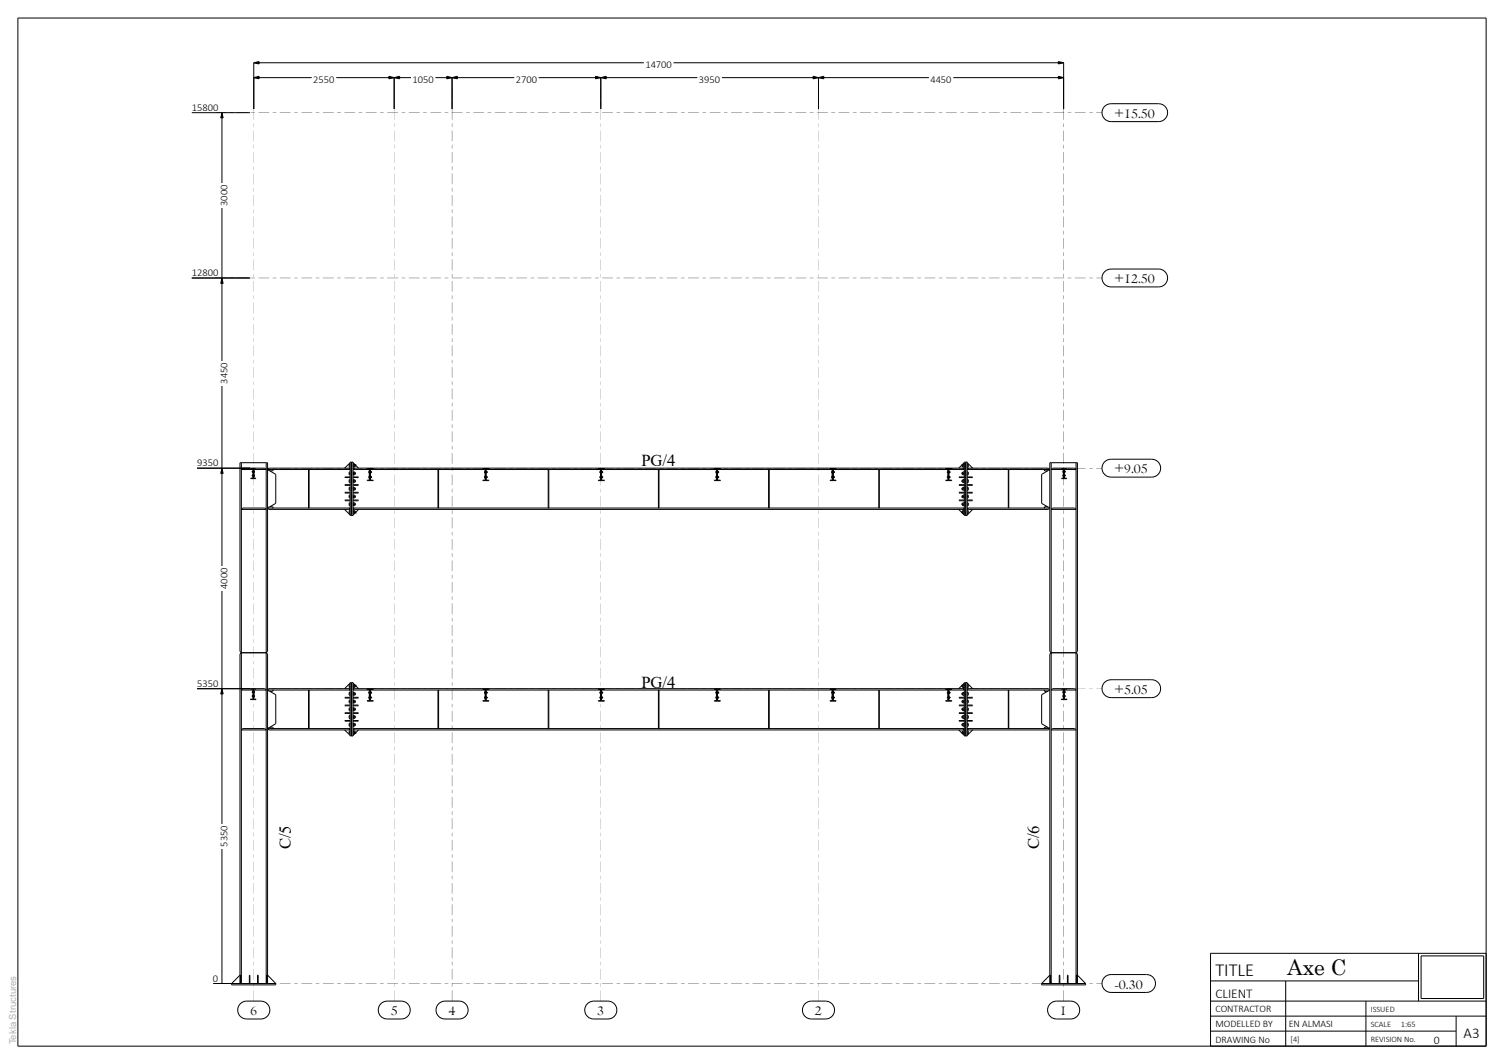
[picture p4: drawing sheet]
<svg xmlns="http://www.w3.org/2000/svg" width="420mm" height="297mm" viewBox="0 0 420 297" stroke-linecap="round" stroke-linejoin="round" font-family="sans-serif">
<defs><g id="words">
<text font-size="6" x="359.4" y="272.2">Axe C</text>
<text font-size="5.1" x="339.4" y="272.4">TITLE</text>
<g font-size="4.7">
<text x="179.1" y="130">PG/4</text>
<text x="179.1" y="192">PG/4</text>
<text x="81.2" y="237.1" transform="rotate(-90 81.2 237.1)">C/5</text>
<text x="290.2" y="237.1" transform="rotate(-90 290.2 237.1)">C/6</text>
</g>
<text font-size="4.2" x="408.7" y="289.8">A3</text>
<g font-size="4">
<text x="311.2" y="32.9">+15.50</text>
<text x="311.2" y="79.1">+12.50</text>
<text x="311.2" y="132.2">+9.05</text>
<text x="311.2" y="193.7">+5.05</text>
<text x="311.2" y="276">-0.30</text>
<text x="69.8" y="283.4">6</text>
<text x="109.1" y="283.4">5</text>
<text x="125.2" y="283.4">4</text>
<text x="166.8" y="283.4">3</text>
<text x="227.5" y="283.4">2</text>
<text x="296" y="283.4">1</text>
</g>
<text font-size="3.7" x="339.4" y="278.5">CLIENT</text>
<text font-size="3.3" x="400.3" y="291.3">0</text>
<g font-size="2.9">
<text x="87.5" y="23.2">2550</text>
<text x="115.2" y="23.2">1050</text>
<text x="144" y="23.2">2700</text>
<text x="180.2" y="19">14700</text>
<text x="195.2" y="23.2">3950</text>
<text x="259.8" y="23.2">4450</text>
<text x="53.6" y="31">15800</text>
<text x="63.5" y="57.5" transform="rotate(-90 63.5 57.5)">3000</text>
<text x="53.6" y="77.1">12800</text>
<text x="63.5" y="107.1" transform="rotate(-90 63.5 107.1)">3450</text>
<text x="55" y="130.2">9350</text>
<text x="63.5" y="164.4" transform="rotate(-90 63.5 164.4)">4000</text>
<text x="55" y="191.7">5350</text>
<text x="63.5" y="236.3" transform="rotate(-90 63.5 236.3)">5350</text>
<text x="59.5" y="274.1">0</text>
</g>
<g font-size="2.8">
<text x="339.4" y="286.8">MODELLED BY</text>
<text x="339.4" y="282.6">CONTRACTOR</text>
<text x="359.9" y="286.8">EN ALMASI</text>
<text x="339.4" y="291">DRAWING No</text>
</g>
<text font-size="2.7" fill="#b2b2b2" x="4.5" y="291.5" transform="rotate(-90 4.5 291.5)">Tekla Structures</text>
<g font-size="2.3">
<text x="382.8" y="286.7">SCALE</text>
<text x="382.8" y="282.5">ISSUED</text>
<text x="391.2" y="286.7">1:65</text>
<text x="360.4" y="290.9">[4]</text>
<text x="382.8" y="290.9">REVISION No.</text>
</g>
</g></defs>
<g fill="none" stroke="#000" stroke-width=".28">
<path d="M5 5h410v287h-410zM308.5 29.7l.8-.6 1-.1h13.3a2.5 2.5 0 0 1 2.5 2.5 2.5 2.5 0 0 1-2.5 2.4h-13.3a2.5 2.5 0 0 1-2.4-1.5 2.5 2.5 0 0 1 .6-2.7zM308.5 75.8l.8-.5 1-.2h13.3a2.5 2.5 0 0 1 2.5 2.5 2.5 2.5 0 0 1-2.5 2.5h-13.3a2.49 2.49 0 0 1-2.4-1.5 2.49 2.49 0 0 1 .6-2.8zM67.4 129.2v145.3l-.1-.1M70 130.8h1.4l-.7 .1v2.6l.7 .1h-1.4l.7-.1v-2.6zM70.4 132.7h.1M70.4 132.7l.1 .1M70.5 131.6v.2M70.5 131.7h.1M70.5 132.8h.1M70.5 133.5l-.1 .1M70.6 132.6h.1"/>
<path d="M70.6 131.5h.1M70.6 132.6v.3M70.6 131.5l-.1 .4h.2M70.7 131.1h-3.3l.4-.4h6.1l.4 .4h-3.6M70.7 131.5l-.1 .4M70.7 132.6h-.2v.3h.2M70.7 133.2v.1M70.7 131.8h.1M70.7 131.6h.1M70.7 132.8h.1M70.7 132.7h.1M70.8 131.1v2.3h.2v-2.3"/>
<path d="M71 131.5v.4M71 131.7h.1M71 132.6v.3M71 132.8h.1M74.3 129.2v145.3l.1-.1M74.7 131.3h.4l1.9 1.1v8.1l-1.9 1.1h-.4M76.1 131.1v.3h-.7M96.3 133.3h1.5M96.3 133.1h1.5M96.3 139.8h1.5M96.3 139.6h1.5M96.3 135.5h1.5"/>
<path d="M96.3 135.3h1.5M96.3 137.6h1.5M96.3 137.4h1.5M97.4 130.7l.4 .4h-23.1l.4-.4h22.7M97.5 130h.3M97.5 132.1h.3M97.5 134.3h.3M97.5 136.4h.3M97.5 138.6h.3M97.8 129.6h-.3v.8h.3M97.8 131.7h-.3v.8h.3M97.8 133.9h-.3v.8h.3"/>
<path d="M97.8 136.1h-.3v.7h.3M97.8 138.2h-.3v.8h.3M97.8 129h.8v14.9h-.8zM97.8 129.2l-1.6 1.5M98.2 131.9h.1M98.2 129v14.9M98.2 134.1h.1M98.2 130.2h.1M98.2 129.7h.1M98.2 132.4h.1M98.2 134.5h.1M98.2 136.7h.1"/>
<path d="M98.2 136.2h.1M98.2 138.8h.1M98.2 138.4h.1M98.6 133.9v.8M98.6 131.7l.1 .9M98.6 136l.1 .9M98.6 138.2l.1 .8M98.6 129.5l.5 .1v.8h-.5M98.6 130.7h170.7M98.6 133.3h1.5M98.6 133.1h1.5M98.6 139.8h1.5"/>
<path d="M98.6 139.6h1.5M98.6 135.5h1.5M98.6 135.3h1.5M98.6 137.6h1.5M98.6 137.4h1.5M98.6 129.2l1.5 1.5M98.7 129.5v.9M98.7 131.7h.4v.8l-.5 .1M98.7 133.9h.4v.8h-.4M98.7 136.1h.4v.7l-.5 .1M98.7 138.2h.4v.8h-.5M98.7 130h.4"/>
<path d="M98.7 132.1h.4M98.7 134.3h.4M98.7 136.4h.4M98.7 138.6h.4M99 130.7l-.4 .4h4.7M99.1 131.9h.1v.5h-.1M99.1 134.1h.1v.4h-.1M99.1 136.2h.1v.5h-.1M99.1 138.4h.1v.4h-.1M99.1 129.7h.1M99.2 129.7h.1M99.2 129.7v.5h-.1"/>
<path d="M102.5 130.8h1.7v.1h-.8v3.1l.8 .2h-1.7l.8-.2v-3.1h-.8zM103 131.8h.1M103 133.2h.1M103.1 131.6v.4M103.1 133v.4M103.3 131.9h.1M103.3 131.7h.1M103.3 133.3h.1M103.3 133.1h.1M103.3 131.1h-.2v2.8h.2M103.4 133.1h-.1M103.4 132.9l.1 .5"/>
<path d="M103.4 131.6h.3v.4h-.3M103.4 131.1h32.2M103.5 131.6v.4M103.5 133h.2v.4h-.3M103.5 131.8h.2M103.5 133.2h.2M103.7 131.7v.2M103.7 133.1v.2M134.8 130.8h1.7v.1h-.8v3.1l.8 .2h-1.7l.8-.2v-3.1h-.8zM135.3 131.8h.2M135.3 133.2h.2M135.5 131.6h-.2v.4h.2"/>
<path d="M135.5 133h-.2v.4h.2M135.6 131.9h.1M135.6 131.7h.1M135.6 133.3h.1M135.6 133.1h.1M135.6 131.1h-.1v2.8h.1M135.7 133.1h-.1M135.7 132.9l.1 .5M135.7 131.6h.3v.4h-.3M135.7 131.1h32.2M135.8 131.6v.4M135.8 133h.2v.4h-.3"/>
<path d="M135.8 131.8h.2M135.8 133.2h.2M136 131.7v.2M136 133.1v.2M167.1 130.8h1.7v.1h-.8v3.1l.8 .2h-1.7l.8-.2v-3.1h-.8zM167.5 131.8h.2M167.5 133.2h.2M167.7 131.1h.2v2.8h-.2zM167.7 131.6h-.2v.4h.2M167.7 133h-.2v.4h.2M167.9 133.3h.1M167.9 131.9h.1"/>
<path d="M167.9 131.7h.1M167.9 133.1h.1M168 133.1h-.1M168 132.9v.5M168 131.6h.2v.4h-.2M168 131.1h32.2M168 131.6v.4M168 133h.2v.4h-.2M168 131.8h.2M168 133.2h.2M168.2 131.7v.2M168.2 133.1v.2"/>
<path d="M199.5 130.8h1.7v.1h-.8v3.1l.8 .2h-1.7l.7-.2v-3.1h-.7zM199.9 131.8h.2M199.9 133.2h.2M200.1 131.6h-.2v.4h.2M200.1 133h-.2v.4h.2M200.2 131.9h.1M200.2 131.7h.1M200.2 133.3h.1M200.2 133.1h.1M200.2 131.1h-.1v2.8h.1M200.4 133.1h-.2M200.4 131.1h32.2"/>
<path d="M200.4 132.9v.5M200.4 131.6h.2v.4h-.2M200.4 131.6v.4M200.4 133h.2v.4h-.2M200.4 131.8h.2M200.4 133.2h.2M200.6 133.1v.2M200.6 131.7v.2M231.8 130.8h1.7v.1h-.8v3.1l.8 .2h-1.7l.8-.2v-3.1h-.8zM232.2 131.8h.2M232.2 133.2h.2M232.4 131.6v.4"/>
<path d="M232.4 133v.4M232.6 131.9h.1M232.6 131.7h.1M232.6 133.3h.1M232.6 133.1h.1M232.6 131.1h-.2v2.8h.2M232.7 133.1h-.1M232.7 131.1h32.2M232.7 131.6h.2v.4h-.2M232.7 132.9h.1M232.7 133h.2v.4h-.2M232.7 131.8h.2"/>
<path d="M232.7 133.2h.2M232.9 133.1v.2M232.9 131.7v.2M264.1 130.8h1.7v.1h-.8v3.1l.8 .2h-1.7l.8-.2v-3.1h-.8zM264.5 131.8h.2M264.5 133.2h.2M264.7 131.6v.4M264.7 133v.4M264.9 131.9h.1M264.9 131.7h.1M264.9 133.3h.1M264.9 133.1h.1"/>
<path d="M264.9 131.1h-.2v2.8h.2M265 133.1h-.1M265 132.9v.5M265 131.6h.2v.4h-.2M265 131.6v.4M265 133h.2v.4h-.2M265 131.8h.2M265 133.2h.2M265.2 131.7v.2M265.2 133.1v.2M267.8 133.3h1.5M267.8 133.1h1.5"/>
<path d="M267.8 139.8h1.5M267.8 139.6h1.5M267.8 135.5h1.5M267.8 135.3h1.5M267.8 137.6h1.5M267.8 137.4h1.5M268.8 129.7h-.2v.5h.2M268.8 131.9h-.2v.5h.2M268.8 134.1h-.2v.4h.2M268.8 136.2h-.2v.5h.2M268.8 138.4h-.2v.4h.2M268.8 130h.4"/>
<path d="M268.8 132.1h.4M268.8 134.3h.4M268.8 136.4h.4M268.8 138.6h.4M268.9 130.7l.4 .4h-4.3M269.2 129.5v.9M269.2 131.7h-.4v.8l.5 .1M269.2 133.9h-.4v.8h.4M269.2 136.1h-.4v.7l.5 .1M269.2 138.2h-.4v.8h.5M269.3 133.9v.8M269.3 131.7l-.1 .9"/>
<path d="M269.3 136l-.1 .9M269.3 138.2l-.1 .8M269.3 129.5l-.5 .1v.8h.5M269.3 129h.8v14.9h-.8zM269.3 129.2l-1.6 1.5M269.7 129v14.9M269.7 131.9h.1M269.7 134.1h.1M269.7 130.2h.1M269.7 129.7h.1M269.7 132.4h.1M269.7 134.5h.1"/>
<path d="M269.7 136.7h.1M269.7 136.2h.1M269.7 138.8h.1M269.7 138.4h.1M270.1 130.7h22.7l.4 .4h-23.1l.4-.4M270.1 129.6h.3v.8h-.3M270.1 131.7h.3v.8h-.3M270.1 133.9h.3v.8h-.3M270.1 136.1h.3v.7h-.3M270.1 138.2h.3v.8h-.3M270.1 133.3h1.5M270.1 133.1h1.5"/>
<path d="M270.1 139.8h1.5M270.1 139.6h1.5M270.1 129.2l1.5 1.5M270.1 135.5h1.5M270.1 135.3h1.5M270.1 137.6h1.5M270.1 137.4h1.5M270.1 130h.3M270.1 132.1h.3M270.1 134.3h.3M270.1 136.4h.3M270.1 138.6h.3"/>
<path d="M291.8 131.1v.3h.7M293.2 131.3h-.4l-1.9 1.1v8.1l1.9 1.1h.4M293.5 129.2v145.3l-.1-.1M296.5 130.8h1.4l-.7 .1v2.6l.7 .1h-1.4l.6-.1v-2.6zM296.8 131.7h.1M296.8 132.8h.1M296.9 131.5v.4M296.9 132.6v.3M296.9 131.1v2.3h.2M297 133.5l-.2 .1M297.1 131.8h.1M297.1 131.6h.1"/>
<path d="M297.1 132.8h.1M297.1 132.7h.1M297.1 131.1h.1M297.1 131.1h-3.6l.4-.4h6.2l.4 .4h-3.3M297.2 133.2l-.1 .1M297.2 131.5v.4M297.2 132.6h.2v.3h-.2M297.2 132.6h.1M297.2 131.5h.1M297.2 132.6v.3M297.2 131.5h.2v.4h-.2M297.2 131.7h.2"/>
<path d="M297.2 132.8h.2M297.4 131.6v.2M297.4 132.7v.1M300.5 129.2v145.3l.1-.1M308.5 128.9l.8-.5 1-.2h11.3a2.5 2.5 0 0 1 2.5 2.5 2.5 2.5 0 0 1-2.5 2.5h-11.3a2.49 2.49 0 0 1-2.4-1.6 2.49 2.49 0 0 1 .6-2.7zM67.8 141.8h6.1l.4 .4h-6.9zM75.4 141.4l.8 .1-.1 .3M86.1 141.8v-10.7h.2v10.7M96.2 142.2l1.6 1.6M97.4 142.2l.4-.4h-23.1l.4 .4h22.7M97.5 140.8h.3M97.5 142.9h.3"/>
<path d="M97.8 140.4h-.3v.7h.3M97.8 142.5h-.3v.8h.3M98.2 141h.1M98.2 140.5h.1M98.2 143.1h.1M98.2 142.7h.1M98.6 140.3l.1 .9M98.6 142.5l.1 .8M98.6 142.2h170.7M98.7 140.4h.4v.7l-.5 .1M98.7 142.5h.4v.8h-.5M98.7 140.8h.4"/>
<path d="M98.7 142.9h.4M99 142.2l-.4-.4h170.7l-.4 .4M99.1 140.5h.1v.5h-.1M99.1 142.7h.1v.4M99.1 143.1h.1M99.2 143.1h.1M100.1 142.2l-1.5 1.6M122.3 141.8v-10.7h.2v10.7M153.1 141.8v-10.7h.1v10.7M183.9 141.8v-10.7h.1v10.7M214.6 141.8v-10.7h.2v10.7M245.4 141.8v-10.7l.1 10.7"/>
<path d="M267.7 142.2l1.6 1.6M268.6 143.1h.1M268.6 143.1h.2M268.8 140.5h-.2v.5h.2M268.8 142.7h-.2v.4M268.8 140.8h.4M268.8 142.9h.4M269.2 140.4h-.4v.7l.5 .1M269.2 142.5h-.4v.8h.5M269.3 140.3l-.1 .9M269.3 142.5l-.1 .8M269.7 141h.1"/>
<path d="M269.7 140.5h.1M269.7 143.1h.1M269.7 142.7h.1M270.1 142.2h22.7l.4-.4h-23.1l.4 .4M270.1 140.4h.3v.7h-.3M270.1 142.5h.3v.8h-.3M270.1 140.8h.3M270.1 142.9h.3M271.6 142.2l-1.5 1.6M281.6 141.8v-10.7l.1 10.7M292.5 141.4h-.7l-.2 .2 .2 .2M293.9 141.8h6.2l.4 .4h-7z"/>
<path d="M67.4 182.2l-.4-.4v-52.6h7.7v52.6l-.4 .4M67.4 182.2l-.4 .4v91.9M67.4 182.2h6.9M69.9 192.2l.8 .2v2.8l-.8 .1h1.6l-.8-.1v-2.8l.8-.2M70.1 195.2l-.1 .1M70.4 193.1h.1M70.4 193.1l.1 .2M70.5 193.2h.1M70.5 194.2v.2M70.5 194.3h.1M70.6 193h.1M70.6 194.1h.1"/>
<path d="M70.6 193l.1 .4M70.6 194.1l-.1 .4h.2M70.7 192.6h-3.3l.4-.4h6.1l.4 .4h-3.6M70.7 193h-.2l.1 .4M70.7 194.1l-.1 .4M70.7 194.6h.1M70.7 193.1h.1M70.7 193.3h.1M70.7 194.4h.1M70.7 194.2h.1M70.8 192.6v2.3h.2v-2.3M71 193.2h.1"/>
<path d="M71 194.1v.4M71 193v.4M71 194.3h.1M74.3 182.2l.4 .4v91.9M74.7 192.8h.4l1.9 1.1v8.1l-1.9 1.2h-.4M76.1 192.6v.4h-.7M86.1 192.7h.2v10.6h-.2zM96.3 194.9h1.5M96.3 194.6h1.5M96.3 197h1.5M96.3 196.8h1.5M96.3 199h1.5"/>
<path d="M96.3 199.1h1.5M97.4 192.2l.4 .4h-23.1l.4-.4h22.7M97.5 191.5h.3M97.5 193.7h.3M97.5 195.8h.3M97.5 198h.3M97.8 193.3h-.3v.8h.3M97.8 191.1h-.3v.8h.3M97.8 195.4h-.3v.8h.3M97.8 197.6h-.3v.8h.3M97.8 199.8h-.3v.7h.3M97.8 190.5h.8v14.9h-.8z"/>
<path d="M97.8 190.7l-1.6 1.5M98.2 193.5h.1M98.2 191.8h.1M98.2 191.3h.1M98.2 195.6h.1M98.2 193.9h.1M98.2 196h.1M98.2 198.2h.1M98.2 197.7h.1M98.2 199.9h.1M98.2 190.5v14.9M98.6 193.2l.1 .9"/>
<path d="M98.6 194.9h1.5M98.6 194.6h1.5M98.6 197h1.5M98.6 196.8h1.5M98.6 195.4l.1 .9M98.6 192.2h170.7M98.6 190.7l1.5 1.5M98.6 199h1.5M98.6 199.1h1.5M98.6 191.1l.1 .8M98.6 197.6l.1 .8M98.6 199.7v.9"/>
<path d="M98.7 193.3h.4v.8h-.5M98.7 191.1h.4v.8h-.5M98.7 191.5h.4M98.7 195.4h.4v.8l-.5 .1M98.7 197.6h.4v.8h-.5M98.7 199.8h.4v.7h-.4M98.7 193.7h.4M98.7 195.8h.4M98.7 198h.4M99 192.2l-.4 .4h4.7M99.1 193.5h.1v.4h-.1M99.1 195.6h.1v.4h-.1"/>
<path d="M99.1 197.7h.1v.5h-.1M99.1 199.9h.1v.5h-.1M99.1 191.3h.1M99.2 191.3h.1M99.2 191.3v.5h-.1M102.5 192.3h1.7l-.8 .1v3.2l.8 .1h-1.7l.8-.1v-3.2zM103 193.3h.1M103 194.7h.1M103.1 193.1v.4M103.1 194.5v.4M103.1 192.6v2.8h.2M103.3 193.5h.1"/>
<path d="M103.3 193.2h.1M103.3 194.8h.1M103.3 194.6h.1M103.4 194.6h-.1M103.4 193.1h.3v.4h-.3M103.4 194.5h.3v.4h-.3M103.4 192.6h32.2M103.5 193.3h.2M103.5 194.7h.2M103.5 193.1v.4M103.5 194.5v.4M103.7 193.2v.3"/>
<path d="M103.7 194.6v.2M122.3 192.7h.2v10.6h-.2zM134.8 192.3h1.7l-.8 .1v3.2l.8 .1h-1.7l.8-.1v-3.2zM135.3 193.3h.2M135.3 194.7h.2M135.5 193.1h-.2v.4h.2M135.5 194.5h-.2v.4h.2M135.5 192.6v2.8h.1M135.6 193.5h.1M135.6 193.2h.1M135.6 194.8h.1M135.6 194.6h.1"/>
<path d="M135.7 194.6h-.1M135.7 193.1h.3v.4h-.3M135.7 194.5h.3v.4h-.3M135.7 192.6h32.2M135.8 193.3h.2M135.8 194.7h.2M135.8 193.1v.4M135.8 194.5v.4M136 193.2v.3M136 194.6v.2M153.1 192.7h.1v10.6h-.1zM167.1 192.3h1.7l-.8 .1v3.2l.8 .1h-1.7l.8-.1v-3.2z"/>
<path d="M167.5 193.3h.2M167.5 194.7h.2M167.7 193.1h-.2v.4h.2M167.7 194.5h-.2v.4h.2M167.7 192.6v2.8h.2v-2.8M167.9 193.5h.1M167.9 193.2h.1M167.9 194.8h.1M168 194.6h-.1M168 193.1h.2v.4h-.2M168 194.5h.2v.4h-.2M168 192.6h32.2"/>
<path d="M168 193.3h.2M168 194.7h.2M168 193.1v.4M168 194.5v.4M168.2 193.2v.3M168.2 194.6v.2M183.9 192.7h.1v10.6h-.1zM199.5 192.3h1.7l-.8 .1v3.2l.8 .1h-1.7l.7-.1v-3.2zM199.9 193.3h.2M199.9 194.7h.2M200.1 193.1h-.2v.4h.2M200.1 194.5h-.2v.4h.2"/>
<path d="M200.1 192.6v2.8h.1M200.2 193.5h.1M200.2 193.2h.1M200.2 194.8h.1M200.2 194.6h.1M200.4 194.6h-.2M200.4 193.1h.2v.4h-.2M200.4 194.5h.2v.4h-.2M200.4 192.6h32.2M200.4 193.3h.2M200.4 194.7h.2M200.4 193.1v.4"/>
<path d="M200.4 194.5v.4M200.6 193.2v.3M200.6 194.6v.2M214.6 192.7h.2v10.6h-.2zM231.8 192.3h1.7l-.8 .1v3.2l.8 .1h-1.7l.8-.1v-3.2zM232.2 193.3h.2M232.2 194.7h.2M232.4 193.1v.4M232.4 194.5v.4M232.4 192.6v2.8h.2M232.6 193.5h.1M232.6 193.2h.1"/>
<path d="M232.6 194.8h.1M232.6 194.6h.1M232.7 194.6h-.1M232.7 193.1h.2v.4h-.2M232.7 194.5h.2v.4h-.2M232.7 192.6h32.2M232.7 193.3h.2M232.7 194.7h.2M232.9 193.2v.3M232.9 194.6v.2M245.4 192.7l.1 10.6zM264.1 192.3h1.7l-.8 .1v3.2l.8 .1h-1.7l.8-.1v-3.2z"/>
<path d="M264.5 193.3h.2M264.5 194.7h.2M264.7 193.1v.4M264.7 194.5v.4M264.7 192.6v2.8h.2M264.9 193.5h.1M264.9 193.2h.1M264.9 194.8h.1M264.9 194.6h.1M265 194.6h-.1M265 193.1h.2v.4h-.2M265 194.5h.2v.4h-.2"/>
<path d="M265 193.1v.4M265 194.5v.4M265 193.3h.2M265 194.7h.2M265.2 193.2v.3M265.2 194.6v.2M267.8 194.9h1.5M267.8 194.6h1.5M267.8 197h1.5M267.8 196.8h1.5M267.8 199h1.5M267.8 199.1h1.5"/>
<path d="M268.6 191.3h.1M268.6 191.3v.5h.2M268.6 191.3h.2M268.8 193.5h-.2v.4h.2M268.8 195.6h-.2v.4h.2M268.8 197.7h-.2v.5h.2M268.8 199.9h-.2v.5h.2M268.8 191.5h.4M268.8 193.7h.4M268.8 195.8h.4M268.8 198h.4M268.9 192.2l.4 .4h-4.3"/>
<path d="M269.2 193.3h-.4v.8h.5M269.2 191.1h-.4v.8h.5M269.2 195.4h-.4v.8l.5 .1M269.2 197.6h-.4v.8h.5M269.2 199.8h-.4v.7h.4M269.3 193.2l-.1 .9M269.3 195.4l-.1 .9M269.3 191.1l-.1 .8M269.3 197.6l-.1 .8M269.3 199.7v.9M269.3 190.7l-1.6 1.5M269.3 190.5h.8v14.9h-.8z"/>
<path d="M269.7 193.5h.1M269.7 191.8h.1M269.7 191.3h.1M269.7 195.6h.1M269.7 193.9h.1M269.7 196h.1M269.7 198.2h.1M269.7 197.7h.1M269.7 199.9h.1M269.7 190.5v14.9M270.1 193.3h.3v.8h-.3M270.1 194.9h1.5"/>
<path d="M270.1 194.6h1.5M270.1 197h1.5M270.1 196.8h1.5M270.1 192.2h22.7l.4 .4h-23.1l.4-.4M270.1 199h1.5M270.1 199.1h1.5M270.1 191.1h.3v.8h-.3M270.1 191.5h.3M270.1 193.7h.3M270.1 195.4h.3v.8h-.3M270.1 195.8h.3M270.1 197.6h.3v.8h-.3"/>
<path d="M270.1 198h.3M270.1 199.8h.3v.7h-.3M270.1 190.7l1.5 1.5M281.6 192.7l.1 10.6zM291.8 192.6l-.2 .3 .2 .1h.7M293.2 192.8h-.4l-1.9 1.1v8.1l1.9 1.2h.4M293.5 182.2h7M293.5 182.2l-.3-.4v-52.6h7.7v52.6l-.4 .4M293.5 182.2l-.3 .4v91.9M296.4 192.2l.7 .2v2.8l-.7 .1h1.5l-.7-.1v-2.8l.7-.2M296.6 195.2l-.1 .1M296.8 193.2h.1"/>
<path d="M296.8 194.3h.1M296.9 192.6v2.3h.2M296.9 194.1v.4M296.9 193v.4M297.1 193.3h.1M297.1 193.1h.1M297.1 194.4h.1M297.1 194.2h.1M297.1 192.6h.1M297.1 192.6h-3.6l.4-.4h6.2l.4 .4h-3.3M297.2 194.6h-.1M297.2 194.1v.4"/>
<path d="M297.2 193h.2v.4h-.2M297.2 193h.1M297.2 193v.4M297.2 193.2h.2M297.2 194.1h.2v.4h-.2M297.2 194.3h.2M297.4 193.1v.2M297.4 194.2v.2M300.5 182.2l.4 .4v91.9M308.5 190.5l.8-.6 1-.2h11.3a2.5 2.5 0 0 1 2.5 2.5 2.5 2.5 0 0 1-2.5 2.5h-11.3a2.5 2.5 0 0 1-2.4-1.5 2.5 2.5 0 0 1 .6-2.7zM67.8 203.4h6.1l.4 .3h-6.9zM75.4 203h.7v.4"/>
<path d="M96.2 203.7l1.6 1.6M96.3 201.1h1.5M96.3 201.3h1.5M97.4 203.7l.4-.3h-23.1l.4 .3h22.7M97.5 200.1h.3M97.5 202.3h.3M97.5 204.4h.3M97.8 201.9h-.3v.8h.3M97.8 204h-.3v.8h.3M98.2 204.7h.1M98.2 204.2h.1M98.2 200.4h.1"/>
<path d="M98.2 202.5h.1M98.2 202.1h.1M98.6 201.1h1.5M98.6 201.3h1.5M98.6 203.7h170.7M98.6 201.8v.9M98.6 204v.9M98.7 201.9h.4v.8h-.4M98.7 204h.4v.8h-.4M98.7 200.1h.4M98.7 202.3h.4M98.7 204.4h.4"/>
<path d="M99 203.7l-.4-.3h170.7l-.4 .3M99.1 202.1h.1v.4h-.1M99.1 204.2h.1v.5M99.1 204.7h.1M99.2 204.7h.1M100.1 203.7l-1.5 1.6M267.7 203.7l1.6 1.6M267.8 201.1h1.5M267.8 201.3h1.5M268.8 204.2h-.2v.5h.2M268.8 202.1h-.2v.4h.2M268.8 200.1h.4"/>
<path d="M268.8 202.3h.4M268.8 204.4h.4M269.2 201.9h-.4v.8h.4M269.2 204h-.4v.8h.4M269.3 201.8v.9M269.3 204v.9M269.7 204.7h.1M269.7 204.2h.1M269.7 200.4h.1M269.7 202.5h.1M269.7 202.1h.1M270.1 201.1h1.5"/>
<path d="M270.1 201.3h1.5M270.1 203.7h22.7l.4-.3h-23.1l.4 .3M270.1 200.1h.3M270.1 201.9h.3v.8h-.3M270.1 202.3h.3M270.1 204h.3v.8h-.3M270.1 204.4h.3M271.6 203.7l-1.5 1.6M292.5 203h-.7v.4M293.9 203.4h6.2l.4 .3h-7zM64.7 274.5v.4h12.3v-.4M64.7 274.5h12.3"/>
<path d="M67 272.2l-2.3 2.3M67 274.1l.1 .1M67.1 274.5v-2.3l.2 2.3M69.6 274.5v-2.3l.2 2.3M71.9 274.5v-2.3h.2v2.3M74.4 274.5v-2.3h.2v2.3M74.7 272.2l2.3 2.3M74.7 274.1l-.1 .1M290.9 274.5v.4h12.2v-.4M290.9 274.5h12.2M293.2 274.1l.1 .1M293.2 272.2l-2.3 2.3"/>
<path d="M293.3 274.5v-2.3l.1 2.3M295.8 274.5v-2.3h.2v2.3M298.1 274.5v-2.3h.1v2.3M300.6 274.5v-2.3h.1v2.3M300.9 274.1l-.2 .1M300.9 272.2l2.2 2.3M308.5 272.8l.8-.6 1-.2h9.9a2.5 2.5 0 0 1 2.5 2.5 2.5 2.5 0 0 1-2.5 2.5h-9.9a2.5 2.5 0 0 1-2.4-1.5 2.5 2.5 0 0 1 .6-2.7zM338 279.4h77M338 273.8h58.1M359 273.8v18.2M381.4 279.4v12.6M396.1 266.1v13.3"/>
<path d="M396.8 266.8h17.5v11.9h-17.5zM415 266.1h-77v25.9M67.1 280.2l1.3-.7 4.5-.1a2.5 2.5 0 0 1 2.5 2.5 2.5 2.5 0 0 1-2.5 2.5h-4a2.49 2.49 0 0 1-2.3-1.5 2.49 2.49 0 0 1 .5-2.7zM106.3 280.2l1.3-.7 4.5-.1a2.5 2.5 0 0 1 2.5 2.5 2.5 2.5 0 0 1-2.5 2.5h-4a2.49 2.49 0 0 1-2.3-1.5 2.49 2.49 0 0 1 .5-2.7zM122.5 280.2l1.3-.7 4.4-.1a2.5 2.5 0 0 1 2.5 2.5 2.5 2.5 0 0 1-2.5 2.5h-4a2.49 2.49 0 0 1-2.3-1.5 2.49 2.49 0 0 1 .6-2.7zM164 280.2l1.3-.7 4.5-.1a2.5 2.5 0 0 1 2.5 2.5 2.5 2.5 0 0 1-2.5 2.5h-4a2.49 2.49 0 0 1-2.3-1.5 2.49 2.49 0 0 1 .5-2.7zM224.8 280.2l1.3-.7 4.4-.1a2.5 2.5 0 0 1 2.5 2.5 2.5 2.5 0 0 1-2.5 2.5h-3.9a2.49 2.49 0 0 1-2.3-1.5 2.49 2.49 0 0 1 .5-2.7zM293.3 280.2l1.2-.7 4.5-.1a2.5 2.5 0 0 1 2.5 2.5 2.5 2.5 0 0 1-2.5 2.5h-4a2.49 2.49 0 0 1-2.3-1.5 2.49 2.49 0 0 1 .6-2.7zM338 287.8h68.6M338 283.6h77M406.6 283.6v8.4"/>
</g>
<g fill="#000">
<path d="M60.2 31.4l3 .1zM64.2 31.4l1 .1zM66.2 31.4l3 .1zM70.1 31.4l1.1 .1zM72.2 31.4l3 .1zM76.2 31.4l1 .1zM78.1 31.4l3.1 .1zM82.2 31.4l.9 .1zM84.2 31.4l3 .1zM88.2 31.4l1 .1z"/>
<path d="M90.2 31.4l3 .1zM94.1 31.4l1.1 .1zM96.2 31.4l2.9 .1zM100.2 31.4l1 .1zM102.2 31.4l3 .1zM106.2 31.4l.9 .1zM108.2 31.4l3 .1zM112.2 31.4l1 .1zM114.2 31.4l3 .1zM118.2 31.4l1 .1z"/>
<path d="M120.2 31.4l2.9 .1zM124.2 31.4l1 .1zM126.2 31.4l3 .1zM130.2 31.4l.9 .1zM132.2 31.4l3 .1zM136.1 31.4l1.1 .1zM138.2 31.4l3 .1zM142.2 31.4l1 .1zM144.1 31.4l3.1 .1zM148.2 31.4l1 .1z"/>
<path d="M150.2 31.4l3 .1zM154.2 31.4l1 .1zM156.2 31.4l3 .1zM160.1 31.4l1.1 .1zM162.2 31.4l2.9 .1zM166.2 31.4l1 .1zM168.1 31.4l3.1 .1zM172.2 31.4l.9 .1zM174.2 31.4l3 .1zM178.2 31.4l1 .1z"/>
<path d="M180.2 31.4l3 .1zM184.1 31.4l1.1 .1zM186.2 31.4l2.9 .1zM190.2 31.4l1 .1zM192.2 31.4l3 .1zM196.2 31.4l.9 .1zM198.2 31.4l3 .1zM202.2 31.4l1 .1zM204.2 31.4l3 .1zM208.2 31.4l1 .1z"/>
<path d="M210.1 31.4l3 .1zM214.2 31.4l1 .1zM216.2 31.4l3 .1zM220.2 31.4l.9 .1zM222.2 31.4l3 .1zM226.1 31.4l1.1 .1zM228.2 31.4l3 .1zM232.2 31.4l1 .1zM234.1 31.4l3.1 .1zM238.2 31.4l1 .1z"/>
<path d="M240.2 31.4l3 .1zM244.2 31.4l1 .1zM246.2 31.4l3 .1zM250.1 31.4l1.1 .1zM252.2 31.4l2.9 .1zM256.2 31.4l1 .1zM258.1 31.4l3.1 .1zM262.2 31.4l.9 .1zM264.2 31.4l3 .1zM268.2 31.4l1 .1z"/>
<path d="M270.2 31.4l3 .1zM274.2 31.4l1 .1zM276.2 31.4l2.9 .1zM280.2 31.4l1 .1zM282.2 31.4l3 .1zM286.2 31.4l.9 .1zM288.2 31.4l3 .1zM292.2 31.4l1 .1zM294.2 31.4l3 .1zM298.2 31.4l1 .1zM300.1 31.4l3 .1zM304.2 31.4l1 .1zM306.2 31.4l1.5 .1z"/>
<path d="M60.2 77.6h3zM64.2 77.6h1zM66.2 77.6h3zM70.1 77.6h1.1zM72.2 77.6h3zM76.2 77.6h1zM78.1 77.6h3.1zM82.2 77.6h.9zM84.2 77.6h3zM88.2 77.6h1z"/>
<path d="M70.8 66.5l.1 2.9zM70.8 64.4l.1 1zM70.8 60.4l.1 3.1zM70.8 58.5l.1 .9zM70.8 54.4l.1 3zM70.8 52.4l.1 1.1zM70.8 48.4l.1 3zM70.8 46.4l.1 1.1zM70.8 42.5l.1 3zM70.8 40.4l.1 1zM70.8 36.4l.1 3.1zM70.8 34.5l.1 .9zM70.8 30.4l.1 3zM70.8 28.4l.1 1.1zM70.8 24.9l.1 2.5z"/>
<path d="M90.2 77.6h3zM94.1 77.6h1.1zM96.2 77.6h2.9zM100.2 77.6h1zM102.2 77.6h3zM106.2 77.6h.9zM108.2 77.6h3zM112.2 77.6h1zM114.2 77.6h3zM118.2 77.6h1z"/>
<path d="M110.1 66.5v2.9zM110.1 64.4v1zM110.1 60.4v3.1zM110.1 58.5v.9zM110.1 54.4v3zM110.1 52.4v1.1zM110.1 48.4v3zM110.1 46.4v1.1zM110.1 42.5v3zM110.1 40.4v1zM110.1 36.4v3.1zM110.1 34.5v.9zM110.1 30.4v3zM110.1 28.4v1.1zM110.1 24.9v2.5z"/>
<path d="M120.2 77.6h2.9zM124.2 77.6h1zM126.2 77.6h3zM130.2 77.6h.9zM132.2 77.6h3zM136.1 77.6h1.1zM138.2 77.6h3zM142.2 77.6h1zM144.1 77.6h3.1zM148.2 77.6h1z"/>
<path d="M126.2 66.5l.1 2.9zM126.2 64.4l.1 1zM126.2 60.4l.1 3.1zM126.2 58.5l.1 .9zM126.2 54.4l.1 3zM126.2 52.4l.1 1.1zM126.2 48.4l.1 3zM126.2 46.4l.1 1.1zM126.2 42.5l.1 3zM126.2 40.4l.1 1zM126.2 36.4l.1 3.1zM126.2 34.5l.1 .9zM126.2 30.4l.1 3zM126.2 28.4l.1 1.1zM126.2 24.9l.1 2.5z"/>
<path d="M150.2 77.6h3zM154.2 77.6h1zM156.2 77.6h3zM160.1 77.6h1.1zM162.2 77.6h2.9zM166.2 77.6h1zM168.1 77.6h3.1zM172.2 77.6h.9zM174.2 77.6h3zM178.2 77.6h1z"/>
<path d="M167.8 66.5v2.9zM167.8 64.4v1zM167.8 60.4v3.1zM167.8 58.5v.9zM167.8 54.4v3zM167.8 52.4v1.1zM167.8 48.4v3zM167.8 46.4v1.1zM167.8 42.5v3zM167.8 40.4v1zM167.8 36.4v3.1zM167.8 34.5v.9zM167.8 30.4v3zM167.8 28.4v1.1zM167.8 24.9v2.5z"/>
<path d="M180.2 77.6h3zM184.1 77.6h1.1zM186.2 77.6h2.9zM190.2 77.6h1zM192.2 77.6h3zM196.2 77.6h.9zM198.2 77.6h3zM202.2 77.6h1zM204.2 77.6h3zM208.2 77.6h1z"/>
<path d="M210.1 77.6h3zM214.2 77.6h1zM216.2 77.6h3zM220.2 77.6h.9zM222.2 77.6h3zM226.1 77.6h1.1zM228.2 77.6h3zM232.2 77.6h1zM234.1 77.6h3.1zM238.2 77.6h1z"/>
<path d="M228.5 66.5l.1 2.9zM228.5 64.4l.1 1zM228.5 60.4l.1 3.1zM228.5 58.5l.1 .9zM228.5 54.4l.1 3zM228.5 52.4l.1 1.1zM228.5 48.4l.1 3zM228.5 46.4l.1 1.1zM228.5 42.5l.1 3zM228.5 40.4l.1 1zM228.5 36.4l.1 3.1zM228.5 34.5l.1 .9zM228.5 30.4l.1 3zM228.5 28.4l.1 1.1zM228.5 24.9l.1 2.5z"/>
<path d="M240.2 77.6h3zM244.2 77.6h1zM246.2 77.6h3zM250.1 77.6h1.1zM252.2 77.6h2.9zM256.2 77.6h1zM258.1 77.6h3.1zM262.2 77.6h.9zM264.2 77.6h3zM268.2 77.6h1z"/>
<path d="M270.2 77.6h3zM274.2 77.6h1zM276.2 77.6h2.9zM280.2 77.6h1zM282.2 77.6h3zM286.2 77.6h.9zM288.2 77.6h3zM292.2 77.6h1zM294.2 77.6h3zM298.2 77.6h1zM300.1 77.6h3zM304.2 77.6h1zM306.2 77.6h1.5z"/>
<path d="M297 66.5l.1 2.9zM297 64.4l.1 1zM297 60.4l.1 3.1zM297 58.5l.1 .9zM297 54.4l.1 3zM297 52.4l.1 1.1zM297 48.4l.1 3zM297 46.4l.1 1.1zM297 42.5l.1 3zM297 40.4l.1 1zM297 36.4l.1 3.1zM297 34.5l.1 .9zM297 30.4l.1 3zM297 28.4l.1 1.1zM297 24.9l.1 2.5z"/>
<path d="M70.8 96.4l.1 3zM70.8 94.4l.1 1.1zM70.8 90.5l.1 2.9zM70.8 88.4l.1 1zM70.8 84.5l.1 3zM70.8 82.5l.1 .9zM70.8 78.4l.1 3zM70.8 76.5l.1 .9zM70.8 72.4l.1 3zM70.8 70.4l.1 1.1z"/>
<path d="M110.1 96.4v3zM110.1 94.4v1.1zM110.1 90.5v2.9zM110.1 88.4v1zM110.1 84.5v3zM110.1 82.5v.9zM110.1 78.4v3zM110.1 76.5v.9zM110.1 72.4v3zM110.1 70.4v1.1z"/>
<path d="M126.2 96.4l.1 3zM126.2 94.4l.1 1.1zM126.2 90.5l.1 2.9zM126.2 88.4l.1 1zM126.2 84.5l.1 3zM126.2 82.5l.1 .9zM126.2 78.4l.1 3zM126.2 76.5l.1 .9zM126.2 72.4l.1 3zM126.2 70.4l.1 1.1z"/>
<path d="M167.8 96.4v3zM167.8 94.4v1.1zM167.8 90.5v2.9zM167.8 88.4v1zM167.8 84.5v3zM167.8 82.5v.9zM167.8 78.4v3zM167.8 76.5v.9zM167.8 72.4v3zM167.8 70.4v1.1z"/>
<path d="M228.5 96.4l.1 3zM228.5 94.4l.1 1.1zM228.5 90.5l.1 2.9zM228.5 88.4l.1 1zM228.5 84.5l.1 3zM228.5 82.5l.1 .9zM228.5 78.4l.1 3zM228.5 76.5l.1 .9zM228.5 72.4l.1 3zM228.5 70.4l.1 1.1z"/>
<path d="M297 96.4l.1 3zM297 94.4l.1 1.1zM297 90.5l.1 2.9zM297 88.4l.1 1zM297 84.5l.1 3zM297 82.5l.1 .9zM297 78.4l.1 3zM297 76.5l.1 .9zM297 72.4l.1 3zM297 70.4l.1 1.1z"/>
<path d="M60.2 130.6l3 .1zM64.2 130.6l1 .1zM66.2 130.6l3 .1zM70.1 130.6l1.1 .1zM72.2 130.6l3 .1zM76.2 130.6l1 .1zM78.1 130.6l3.1 .1zM82.2 130.6l.9 .1zM84.2 130.6l3 .1zM88.2 130.6l1 .1z"/>
<path d="M70.8 126.4l.1 3.1zM70.8 124.5l.1 .9zM70.8 120.4l.1 3zM70.8 118.4l.1 1.1zM70.8 114.4l.1 3zM70.8 112.4l.1 1zM70.8 108.5l.1 3zM70.8 106.5l.1 .9zM70.8 102.4l.1 3zM70.8 100.5l.1 .9z"/>
<path d="M90.2 130.6l3 .1zM94.1 130.6l1.1 .1zM96.2 130.6l2.9 .1zM100.2 130.6l1 .1zM102.2 130.6l3 .1zM106.2 130.6l.9 .1zM108.2 130.6l3 .1zM112.2 130.6l1 .1zM114.2 130.6l3 .1zM118.2 130.6l1 .1z"/>
<path d="M110.1 126.4v3.1zM110.1 124.5v.9zM110.1 120.4v3zM110.1 118.4v1.1zM110.1 114.4v3zM110.1 112.4v1zM110.1 108.5v3zM110.1 106.5v.9zM110.1 102.4v3zM110.1 100.5v.9z"/>
<path d="M120.2 130.6l2.9 .1zM124.2 130.6l1 .1zM126.2 130.6l3 .1zM130.2 130.6l.9 .1zM132.2 130.6l3 .1zM136.1 130.6l1.1 .1zM138.2 130.6l3 .1zM142.2 130.6l1 .1zM144.1 130.6l3.1 .1zM148.2 130.6l1 .1z"/>
<path d="M126.2 126.4l.1 3.1zM126.2 124.5l.1 .9zM126.2 120.4l.1 3zM126.2 118.4l.1 1.1zM126.2 114.4l.1 3zM126.2 112.4l.1 1zM126.2 108.5l.1 3zM126.2 106.5l.1 .9zM126.2 102.4l.1 3zM126.2 100.5l.1 .9z"/>
<path d="M150.2 130.6l3 .1zM154.2 130.6l1 .1zM156.2 130.6l3 .1zM160.1 130.6l1.1 .1zM162.2 130.6l2.9 .1zM166.2 130.6l1 .1zM168.1 130.6l3.1 .1zM172.2 130.6l.9 .1zM174.2 130.6l3 .1zM178.2 130.6l1 .1z"/>
<path d="M167.8 126.4v3.1zM167.8 124.5v.9zM167.8 120.4v3zM167.8 118.4v1.1zM167.8 114.4v3zM167.8 112.4v1zM167.8 108.5v3zM167.8 106.5v.9zM167.8 102.4v3zM167.8 100.5v.9z"/>
<path d="M180.2 130.6l3 .1zM184.1 130.6l1.1 .1zM186.2 130.6l2.9 .1zM190.2 130.6l1 .1zM192.2 130.6l3 .1zM196.2 130.6l.9 .1zM198.2 130.6l3 .1zM202.2 130.6l1 .1zM204.2 130.6l3 .1zM208.2 130.6l1 .1z"/>
<path d="M210.1 130.6l3 .1zM214.2 130.6l1 .1zM216.2 130.6l3 .1zM220.2 130.6l.9 .1zM222.2 130.6l3 .1zM226.1 130.6l1.1 .1zM228.2 130.6l3 .1zM232.2 130.6l1 .1zM234.1 130.6l3.1 .1zM238.2 130.6l1 .1z"/>
<path d="M228.5 126.4l.1 3.1zM228.5 124.5l.1 .9zM228.5 120.4l.1 3zM228.5 118.4l.1 1.1zM228.5 114.4l.1 3zM228.5 112.4l.1 1zM228.5 108.5l.1 3zM228.5 106.5l.1 .9zM228.5 102.4l.1 3zM228.5 100.5l.1 .9z"/>
<path d="M240.2 130.6l3 .1zM244.2 130.6l1 .1zM246.2 130.6l3 .1zM250.1 130.6l1.1 .1zM252.2 130.6l2.9 .1zM256.2 130.6l1 .1zM258.1 130.6l3.1 .1zM262.2 130.6l.9 .1zM264.2 130.6l3 .1zM268.2 130.6l1 .1z"/>
<path d="M270.2 130.6l3 .1zM274.2 130.6l1 .1zM276.2 130.6l2.9 .1zM280.2 130.6l1 .1zM282.2 130.6l3 .1zM286.2 130.6l.9 .1zM288.2 130.6l3 .1zM292.2 130.6l1 .1zM294.2 130.6l3 .1zM298.2 130.6l1 .1zM300.1 130.6l3 .1zM304.2 130.6l1 .1zM306.2 130.6l1.5 .1z"/>
<path d="M297 126.4l.1 3.1zM297 124.5l.1 .9zM297 120.4l.1 3zM297 118.4l.1 1.1zM297 114.4l.1 3zM297 112.4l.1 1zM297 108.5l.1 3zM297 106.5l.1 .9zM297 102.4l.1 3zM297 100.5l.1 .9z"/>
<path d="M70.8 156.5l.1 2.9zM70.8 154.4l.1 1zM70.8 150.4l.1 3.1zM70.8 148.5l.1 .9zM70.8 144.4l.1 3zM70.8 142.4l.1 1.1zM70.8 138.4l.1 3zM70.8 136.4l.1 1.1zM70.8 132.5l.1 3zM70.8 130.4l.1 1z"/>
<path d="M110.1 156.5v2.9zM110.1 154.4v1zM110.1 150.4v3.1zM110.1 148.5v.9zM110.1 144.4v3zM110.1 142.4v1.1zM110.1 138.4v3zM110.1 136.4v1.1zM110.1 132.5v3zM110.1 130.4v1z"/>
<path d="M126.2 156.5l.1 2.9zM126.2 154.4l.1 1zM126.2 150.4l.1 3.1zM126.2 148.5l.1 .9zM126.2 144.4l.1 3zM126.2 142.4l.1 1.1zM126.2 138.4l.1 3zM126.2 136.4l.1 1.1zM126.2 132.5l.1 3zM126.2 130.4l.1 1z"/>
<path d="M167.8 156.5v2.9zM167.8 154.4v1zM167.8 150.4v3.1zM167.8 148.5v.9zM167.8 144.4v3zM167.8 142.4v1.1zM167.8 138.4v3zM167.8 136.4v1.1zM167.8 132.5v3zM167.8 130.4v1z"/>
<path d="M228.5 156.5l.1 2.9zM228.5 154.4l.1 1zM228.5 150.4l.1 3.1zM228.5 148.5l.1 .9zM228.5 144.4l.1 3zM228.5 142.4l.1 1.1zM228.5 138.4l.1 3zM228.5 136.4l.1 1.1zM228.5 132.5l.1 3zM228.5 130.4l.1 1z"/>
<path d="M297 156.5l.1 2.9zM297 154.4l.1 1zM297 150.4l.1 3.1zM297 148.5l.1 .9zM297 144.4l.1 3zM297 142.4l.1 1.1zM297 138.4l.1 3zM297 136.4l.1 1.1zM297 132.5l.1 3zM297 130.4l.1 1z"/>
<path d="M60.2 192.2h3zM64.2 192.2h1zM66.2 192.2h3zM70.1 192.2h1.1zM72.2 192.2h3zM76.2 192.2h1zM78.1 192.2h3.1zM82.2 192.2h.9zM84.2 192.2h3zM88.2 192.2h1z"/>
<path d="M70.8 186.4l.1 3zM70.8 184.4l.1 1.1zM70.8 180.5l.1 2.9zM70.8 178.4l.1 1zM70.8 174.5l.1 3zM70.8 172.5l.1 .9zM70.8 168.4l.1 3zM70.8 166.5l.1 .9zM70.8 162.4l.1 3zM70.8 160.4l.1 1.1z"/>
<path d="M90.2 192.2h3zM94.1 192.2h1.1zM96.2 192.2h2.9zM100.2 192.2h1zM102.2 192.2h3zM106.2 192.2h.9zM108.2 192.2h3zM112.2 192.2h1zM114.2 192.2h3zM118.2 192.2h1z"/>
<path d="M110.1 186.4v3zM110.1 184.4v1.1zM110.1 180.5v2.9zM110.1 178.4v1zM110.1 174.5v3zM110.1 172.5v.9zM110.1 168.4v3zM110.1 166.5v.9zM110.1 162.4v3zM110.1 160.4v1.1z"/>
<path d="M120.2 192.2h2.9zM124.2 192.2h1zM126.2 192.2h3zM130.2 192.2h.9zM132.2 192.2h3zM136.1 192.2h1.1zM138.2 192.2h3zM142.2 192.2h1zM144.1 192.2h3.1zM148.2 192.2h1z"/>
<path d="M126.2 186.4l.1 3zM126.2 184.4l.1 1.1zM126.2 180.5l.1 2.9zM126.2 178.4l.1 1zM126.2 174.5l.1 3zM126.2 172.5l.1 .9zM126.2 168.4l.1 3zM126.2 166.5l.1 .9zM126.2 162.4l.1 3zM126.2 160.4l.1 1.1z"/>
<path d="M150.2 192.2h3zM154.2 192.2h1zM156.2 192.2h3zM160.1 192.2h1.1zM162.2 192.2h2.9zM166.2 192.2h1zM168.1 192.2h3.1zM172.2 192.2h.9zM174.2 192.2h3zM178.2 192.2h1z"/>
<path d="M167.8 186.4v3zM167.8 184.4v1.1zM167.8 180.5v2.9zM167.8 178.4v1zM167.8 174.5v3zM167.8 172.5v.9zM167.8 168.4v3zM167.8 166.5v.9zM167.8 162.4v3zM167.8 160.4v1.1z"/>
<path d="M180.2 192.2h3zM184.1 192.2h1.1zM186.2 192.2h2.9zM190.2 192.2h1zM192.2 192.2h3zM196.2 192.2h.9zM198.2 192.2h3zM202.2 192.2h1zM204.2 192.2h3zM208.2 192.2h1z"/>
<path d="M210.1 192.2h3zM214.2 192.2h1zM216.2 192.2h3zM220.2 192.2h.9zM222.2 192.2h3zM226.1 192.2h1.1zM228.2 192.2h3zM232.2 192.2h1zM234.1 192.2h3.1zM238.2 192.2h1z"/>
<path d="M228.5 186.4l.1 3zM228.5 184.4l.1 1.1zM228.5 180.5l.1 2.9zM228.5 178.4l.1 1zM228.5 174.5l.1 3zM228.5 172.5l.1 .9zM228.5 168.4l.1 3zM228.5 166.5l.1 .9zM228.5 162.4l.1 3zM228.5 160.4l.1 1.1z"/>
<path d="M240.2 192.2h3zM244.2 192.2h1zM246.2 192.2h3zM250.1 192.2h1.1zM252.2 192.2h2.9zM256.2 192.2h1zM258.1 192.2h3.1zM262.2 192.2h.9zM264.2 192.2h3zM268.2 192.2h1z"/>
<path d="M270.2 192.2h3zM274.2 192.2h1zM276.2 192.2h2.9zM280.2 192.2h1zM282.2 192.2h3zM286.2 192.2h.9zM288.2 192.2h3zM292.2 192.2h1zM294.2 192.2h3zM298.2 192.2h1zM300.1 192.2h3zM304.2 192.2h1zM306.2 192.2h1.5z"/>
<path d="M297 186.4l.1 3zM297 184.4l.1 1.1zM297 180.5l.1 2.9zM297 178.4l.1 1zM297 174.5l.1 3zM297 172.5l.1 .9zM297 168.4l.1 3zM297 166.5l.1 .9zM297 162.4l.1 3zM297 160.4l.1 1.1z"/>
<path d="M70.8 216.4l.1 3.1zM70.8 214.5l.1 .9zM70.8 210.4l.1 3zM70.8 208.4l.1 1.1zM70.8 204.4l.1 3zM70.8 202.4l.1 1.1zM70.8 198.5l.1 3zM70.8 196.5l.1 .9zM70.8 192.4l.1 3zM70.8 190.5l.1 .9z"/>
<path d="M110.1 216.4v3.1zM110.1 214.5v.9zM110.1 210.4v3zM110.1 208.4v1.1zM110.1 204.4v3zM110.1 202.4v1.1zM110.1 198.5v3zM110.1 196.5v.9zM110.1 192.4v3zM110.1 190.5v.9z"/>
<path d="M126.2 216.4l.1 3.1zM126.2 214.5l.1 .9zM126.2 210.4l.1 3zM126.2 208.4l.1 1.1zM126.2 204.4l.1 3zM126.2 202.4l.1 1.1zM126.2 198.5l.1 3zM126.2 196.5l.1 .9zM126.2 192.4l.1 3zM126.2 190.5l.1 .9z"/>
<path d="M167.8 216.4v3.1zM167.8 214.5v.9zM167.8 210.4v3zM167.8 208.4v1.1zM167.8 204.4v3zM167.8 202.4v1.1zM167.8 198.5v3zM167.8 196.5v.9zM167.8 192.4v3zM167.8 190.5v.9z"/>
<path d="M228.5 216.4l.1 3.1zM228.5 214.5l.1 .9zM228.5 210.4l.1 3zM228.5 208.4l.1 1.1zM228.5 204.4l.1 3zM228.5 202.4l.1 1.1zM228.5 198.5l.1 3zM228.5 196.5l.1 .9zM228.5 192.4l.1 3zM228.5 190.5l.1 .9z"/>
<path d="M297 216.4l.1 3.1zM297 214.5l.1 .9zM297 210.4l.1 3zM297 208.4l.1 1.1zM297 204.4l.1 3zM297 202.4l.1 1.1zM297 198.5l.1 3zM297 196.5l.1 .9zM297 192.4l.1 3zM297 190.5l.1 .9z"/>
<path d="M70.8 246.5l.1 2.9zM70.8 244.4l.1 1zM70.8 240.4l.1 3.1zM70.8 238.5l.1 .9zM70.8 234.4l.1 3zM70.8 232.4l.1 1.1zM70.8 228.4l.1 3zM70.8 226.4l.1 1.1zM70.8 222.5l.1 3zM70.8 220.4l.1 1z"/>
<path d="M110.1 246.5v2.9zM110.1 244.4v1zM110.1 240.4v3.1zM110.1 238.5v.9zM110.1 234.4v3zM110.1 232.4v1.1zM110.1 228.4v3zM110.1 226.4v1.1zM110.1 222.5v3zM110.1 220.4v1z"/>
<path d="M126.2 246.5l.1 2.9zM126.2 244.4l.1 1zM126.2 240.4l.1 3.1zM126.2 238.5l.1 .9zM126.2 234.4l.1 3zM126.2 232.4l.1 1.1zM126.2 228.4l.1 3zM126.2 226.4l.1 1.1zM126.2 222.5l.1 3zM126.2 220.4l.1 1z"/>
<path d="M167.8 246.5v2.9zM167.8 244.4v1zM167.8 240.4v3.1zM167.8 238.5v.9zM167.8 234.4v3zM167.8 232.4v1.1zM167.8 228.4v3zM167.8 226.4v1.1zM167.8 222.5v3zM167.8 220.4v1z"/>
<path d="M228.5 246.5l.1 2.9zM228.5 244.4l.1 1zM228.5 240.4l.1 3.1zM228.5 238.5l.1 .9zM228.5 234.4l.1 3zM228.5 232.4l.1 1.1zM228.5 228.4l.1 3zM228.5 226.4l.1 1.1zM228.5 222.5l.1 3zM228.5 220.4l.1 1z"/>
<path d="M297 246.5l.1 2.9zM297 244.4l.1 1zM297 240.4l.1 3.1zM297 238.5l.1 .9zM297 234.4l.1 3zM297 232.4l.1 1.1zM297 228.4l.1 3zM297 226.4l.1 1.1zM297 222.5l.1 3zM297 220.4l.1 1z"/>
<path d="M60.2 274.5l3 .1zM64.2 274.5l1 .1zM66.2 274.5l3 .1zM70.1 274.5l1.1 .1zM72.2 274.5l3 .1zM76.2 274.5l1 .1zM78.1 274.5l3.1 .1zM82.2 274.5l.9 .1zM84.2 274.5l3 .1zM88.2 274.5l1 .1z"/>
<path d="M70.8 276.4l.1 3zM70.8 274.4l.1 1.1zM70.8 270.5l.1 2.9zM70.8 268.4l.1 1zM70.8 264.5l.1 3zM70.8 262.5l.1 .9zM70.8 258.4l.1 3zM70.8 256.5l.1 .9zM70.8 252.4l.1 3zM70.8 250.4l.1 1.1z"/>
<path d="M90.2 274.5l3 .1zM94.1 274.5l1.1 .1zM96.2 274.5l2.9 .1zM100.2 274.5l1 .1zM102.2 274.5l3 .1zM106.2 274.5l.9 .1zM108.2 274.5l3 .1zM112.2 274.5l1 .1zM114.2 274.5l3 .1zM118.2 274.5l1 .1z"/>
<path d="M110.1 276.4v3zM110.1 274.4v1.1zM110.1 270.5v2.9zM110.1 268.4v1zM110.1 264.5v3zM110.1 262.5v.9zM110.1 258.4v3zM110.1 256.5v.9zM110.1 252.4v3zM110.1 250.4v1.1z"/>
<path d="M120.2 274.5l2.9 .1zM124.2 274.5l1 .1zM126.2 274.5l3 .1zM130.2 274.5l.9 .1zM132.2 274.5l3 .1zM136.1 274.5l1.1 .1zM138.2 274.5l3 .1zM142.2 274.5l1 .1zM144.1 274.5l3.1 .1zM148.2 274.5l1 .1z"/>
<path d="M126.2 276.4l.1 3zM126.2 274.4l.1 1.1zM126.2 270.5l.1 2.9zM126.2 268.4l.1 1zM126.2 264.5l.1 3zM126.2 262.5l.1 .9zM126.2 258.4l.1 3zM126.2 256.5l.1 .9zM126.2 252.4l.1 3zM126.2 250.4l.1 1.1z"/>
<path d="M150.2 274.5l3 .1zM154.2 274.5l1 .1zM156.2 274.5l3 .1zM160.1 274.5l1.1 .1zM162.2 274.5l2.9 .1zM166.2 274.5l1 .1zM168.1 274.5l3.1 .1zM172.2 274.5l.9 .1zM174.2 274.5l3 .1zM178.2 274.5l1 .1z"/>
<path d="M167.8 276.4v3zM167.8 274.4v1.1zM167.8 270.5v2.9zM167.8 268.4v1zM167.8 264.5v3zM167.8 262.5v.9zM167.8 258.4v3zM167.8 256.5v.9zM167.8 252.4v3zM167.8 250.4v1.1z"/>
<path d="M180.2 274.5l3 .1zM184.1 274.5l1.1 .1zM186.2 274.5l2.9 .1zM190.2 274.5l1 .1zM192.2 274.5l3 .1zM196.2 274.5l.9 .1zM198.2 274.5l3 .1zM202.2 274.5l1 .1zM204.2 274.5l3 .1zM208.2 274.5l1 .1z"/>
<path d="M210.1 274.5l3 .1zM214.2 274.5l1 .1zM216.2 274.5l3 .1zM220.2 274.5l.9 .1zM222.2 274.5l3 .1zM226.1 274.5l1.1 .1zM228.2 274.5l3 .1zM232.2 274.5l1 .1zM234.1 274.5l3.1 .1zM238.2 274.5l1 .1z"/>
<path d="M228.5 276.4l.1 3zM228.5 274.4l.1 1.1zM228.5 270.5l.1 2.9zM228.5 268.4l.1 1zM228.5 264.5l.1 3zM228.5 262.5l.1 .9zM228.5 258.4l.1 3zM228.5 256.5l.1 .9zM228.5 252.4l.1 3zM228.5 250.4l.1 1.1z"/>
<path d="M240.2 274.5l3 .1zM244.2 274.5l1 .1zM246.2 274.5l3 .1zM250.1 274.5l1.1 .1zM252.2 274.5l2.9 .1zM256.2 274.5l1 .1zM258.1 274.5l3.1 .1zM262.2 274.5l.9 .1zM264.2 274.5l3 .1zM268.2 274.5l1 .1z"/>
<path d="M270.2 274.5l3 .1zM274.2 274.5l1 .1zM276.2 274.5l2.9 .1zM280.2 274.5l1 .1zM282.2 274.5l3 .1zM286.2 274.5l.9 .1zM288.2 274.5l3 .1zM292.2 274.5l1 .1zM294.2 274.5l3 .1zM298.2 274.5l1 .1zM300.1 274.5l3 .1zM304.2 274.5l1 .1zM306.2 274.5l1.5 .1z"/>
<path d="M297 276.4l.1 3zM297 274.4l.1 1.1zM297 270.5l.1 2.9zM297 268.4l.1 1zM297 264.5l.1 3zM297 262.5l.1 .9zM297 258.4l.1 3zM297 256.5l.1 .9zM297 252.4l.1 3zM297 250.4l.1 1.1z"/>
</g>
<g fill="#fff">
<path d="M77.7 230.3h3.5v6.8h-3.5z"/>
<path d="M286.6 230.3h3.6v6.8h-3.6z"/>
<path d="M179.2 188.5h9.5v3.5h-9.5z"/>
</g>
<path d="M53.6 31.5h16.2M62 31.5v46.1M62 31.5l.3 1.4h-.7zM53.6 77.6h16.2" fill="none" stroke="#000" stroke-width=".28"/>
<path d="M62 31.5l.3 1.4h-.7z" fill="#000"/>
<path d="M60.5 51.1h3v6.9h-3z" fill="#fff"/>
<path d="M53.1 29.5h8.3" fill="none" stroke="#fff" stroke-width="3" stroke-linecap="butt"/>
<path d="M167.8 21.7l1.5-.4v.7zM227 21.3l1.6 .4-1.6 .3zM62 77.6l.3 1.5h-.7z" fill="#000"/>
<path d="M167.8 21.7h60.8M167.8 21.7v8.7M167.8 21.7l1.5-.4v.7zM227 21.3l1.6 .4-1.6 .3zM228.6 21.7v8.7M53.6 77.6h16.2M62 77.6v53.1M62 77.6l.3 1.5h-.7zM55 130.7h14.8" fill="none" stroke="#000" stroke-width=".28"/>
<path d="M194.7 21.6h6.9" fill="none" stroke="#fff" stroke-width="3.1" stroke-linecap="butt"/>
<path d="M60.5 100.7h3v6.9h-3z" fill="#fff"/>
<path d="M179.8 17.5h8.3M143.6 21.6h6.8M259.4 21.6h6.8M53.1 75.6h8.3" fill="none" stroke="#fff" stroke-width="3.1" stroke-linecap="butt"/>
<path d="M70.9 17.5l1.4-.3v.7zM295.5 17.2l1.5 .3-1.5 .4zM126.2 21.7l1.5-.4v.7zM166.3 21.3l1.5 .4-1.5 .3zM228.6 21.7l1.4-.4v.7zM295.5 21.3l1.5 .4-1.5 .3zM62 130.7l.3 1.5h-.7z" fill="#000"/>
<g fill="none" stroke="#000" stroke-width=".28">
<path d="M70.9 17.5h226.1M70.9 17.5v12.9M70.9 17.5l1.4-.3v.7zM295.5 17.2l1.5 .3-1.5 .4zM297 17.5v12.9M126.2 21.7h41.6M126.2 21.7v8.7M126.2 21.7l1.5-.4v.7zM166.3 21.3l1.5 .4-1.5 .3zM167.8 21.7v8.7M228.6 21.7h68.4M228.6 21.7v8.7"/>
<path d="M228.6 21.7l1.4-.4v.7zM295.5 21.3l1.5 .4-1.5 .3zM55 130.7h14.8M62 130.7v61.5M62 130.7l.3 1.5h-.7zM55 192.2h14.8"/>
</g>
<path d="M60.5 158h3v6.8h-3z" fill="#fff"/>
<path d="M87 21.6h6.9M54.6 128.7h6.8" fill="none" stroke="#fff" stroke-width="3.1" stroke-linecap="butt"/>
<path d="M70.9 21.7l1.4-.4v.7zM108.6 21.3l1.5 .4-1.5 .3z" fill="#000"/>
<path d="M70.9 21.7h39.2M70.9 21.7v8.7M70.9 21.7l1.4-.4v.7zM108.6 21.3l1.5 .4-1.5 .3zM110.1 21.7v8.7" fill="none" stroke="#000" stroke-width=".28"/>
<path d="M179.2 126.5h9.5v3.5h-9.5z" fill="#fff"/>
<path d="M55 192.2h14.8M62 192.2v82.3M62 192.2l.3 1.5h-.7zM59.5 274.5h10.3" fill="none" stroke="#000" stroke-width=".28"/>
<path d="M62 192.2l.3 1.5h-.7z" fill="#000"/>
<path d="M60.5 230h3v6.8h-3z" fill="#fff"/>
<path d="M114.8 21.6h6.8M54.6 190.2h6.8" fill="none" stroke="#fff" stroke-width="3.1" stroke-linecap="butt"/>
<path d="M59.1 272.5h2.3" fill="none" stroke="#fff" stroke-width="3" stroke-linecap="butt"/>
<path d="M110.1 21.7l1.5-.4v.7zM124.8 21.3l1.4 .4-1.4 .3z" fill="#000"/>
<path d="M110.1 21.7h16.1M110.1 21.7v8.7M110.1 21.7l1.5-.4v.7zM124.8 21.3l1.4 .4-1.4 .3zM126.2 21.7v8.7" fill="none" stroke="#000" stroke-width=".28"/>
<path d="M359.5 267.7h16.5v4.5h-16.5z" fill="#fff"/>
<use href="#words"/>
</svg>
